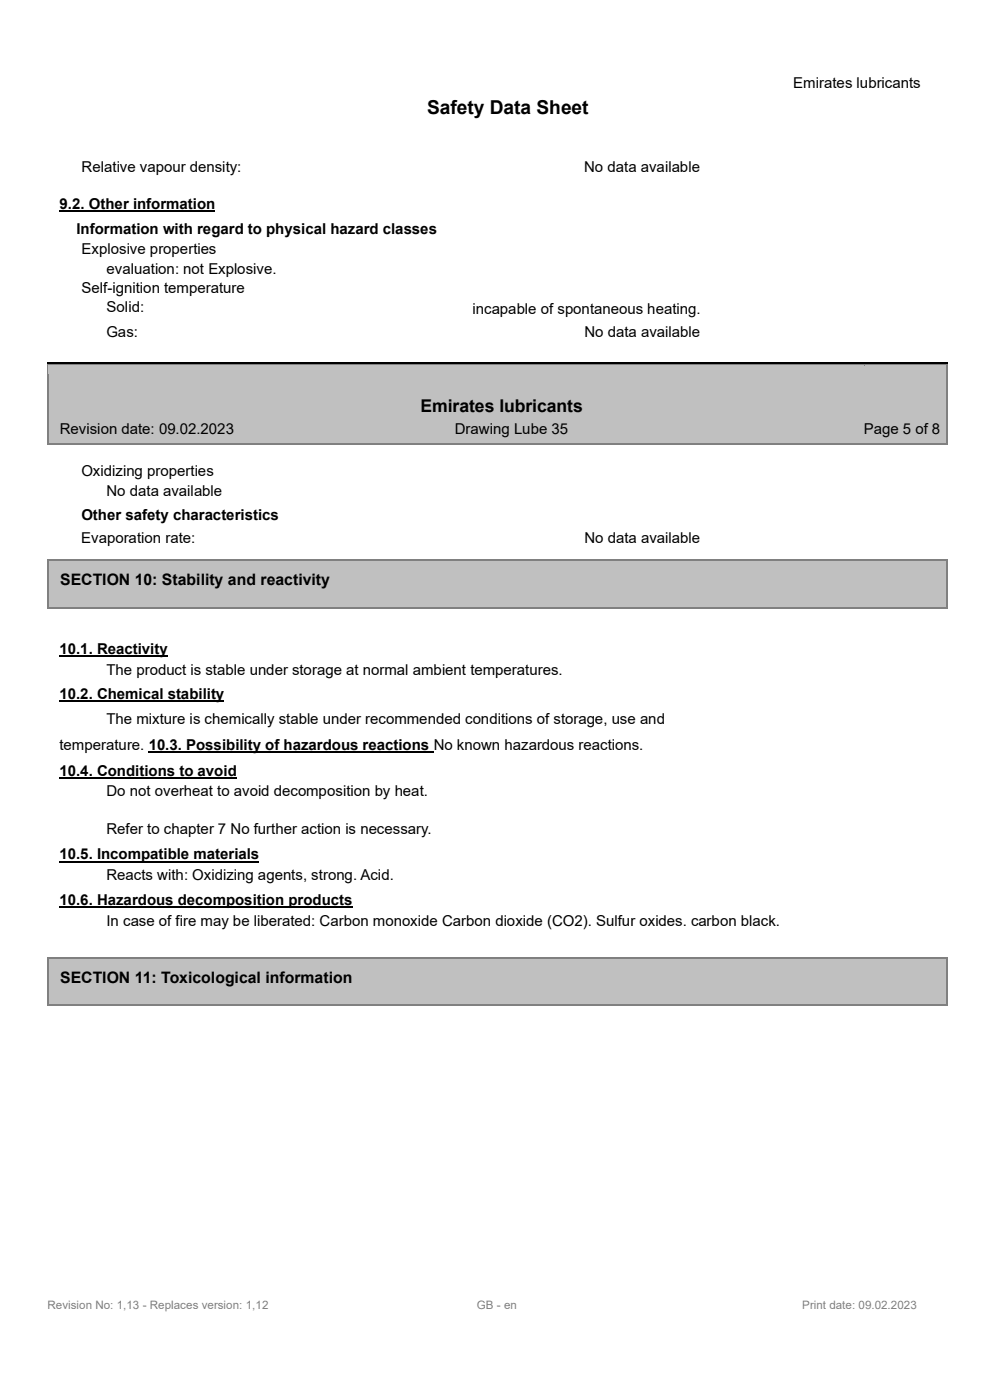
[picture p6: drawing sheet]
<svg xmlns="http://www.w3.org/2000/svg" width="210mm" height="297mm" viewBox="0 0 210 297" stroke-linecap="round" stroke-linejoin="round" font-family="sans-serif">
<defs><g id="words">
<text font-size="4.1" x="90.4" y="24.3">Safety Data Sheet</text>
<text font-size="3.7" x="89" y="87.2">Emirates lubricants</text>
<g font-size="3.3">
<text x="12.7" y="124">SECTION 10: Stability and reactivity</text>
<text x="12.7" y="208.3">SECTION 11: Toxicological information</text>
</g>
<g font-size="3.2">
<text x="168" y="18.5">Emirates lubricants</text>
<text x="17.3" y="36.5">Relative vapour density:</text>
<text x="123.7" y="36.5">No data available</text>
<text x="12.6" y="44.2">9.2. Other information</text>
<text x="16.2" y="49.6">Information with regard to physical hazard classes</text>
<text x="17.3" y="53.8">Explosive properties</text>
<text x="22.6" y="58">evaluation: not Explosive.</text>
<text x="17.3" y="62.2">Self-ignition temperature</text>
<text x="22.5" y="71.4">Gas:</text>
<text x="22.6" y="66.1">Solid:</text>
<text x="100.1" y="66.5">incapable of spontaneous heating.</text>
<text x="123.8" y="71.4">No data available</text>
<text x="12.7" y="92">Revision date: 09.02.2023</text>
<text x="96.3" y="92">Drawing Lube 35</text>
<text x="183" y="92">Page 5 of 8</text>
<text x="17.2" y="100.9">Oxidizing properties</text>
<text x="22.5" y="105">No data available</text>
<text x="17.2" y="110.3">Other safety characteristics</text>
<text x="17.2" y="115">Evaporation rate:</text>
<text x="123.8" y="115">No data available</text>
<text x="12.6" y="138.6">10.1. Reactivity</text>
<text x="22.5" y="143.1">The product is stable under storage at normal ambient temperatures.</text>
<text x="12.6" y="148.1">10.2. Chemical stability</text>
<text x="22.5" y="153.5">The mixture is chemically stable under recommended conditions of storage, use and</text>
<text x="12.6" y="158.9">temperature. 10.3. Possibility of hazardous reactions No known hazardous reactions.</text>
<text x="12.6" y="164.4">10.4. Conditions to avoid</text>
<text x="22.5" y="168.7">Do not overheat to avoid decomposition by heat.</text>
<text x="22.5" y="176.7">Refer to chapter 7 No further action is necessary.</text>
<text x="12.6" y="182.1">10.5. Incompatible materials</text>
<text x="12.6" y="191.8">10.6. Hazardous decomposition products</text>
<text x="22.5" y="186.5">Reacts with: Oxidizing agents, strong. Acid.</text>
<text x="22.5" y="196.2">In case of fire may be liberated: Carbon monoxide Carbon dioxide (CO2). Sulfur oxides. carbon black.</text>
</g>
<g font-size="2.5" fill="#808080">
<text x="10.1" y="277.4">Revision No: 1,13 - Replaces version: 1,12</text>
<text x="101" y="277.4">GB - en</text>
<text x="169.9" y="277.4">Print date: 09.02.2023</text>
</g>
</g></defs>
<path d="M12.6 44.8h33M9.9 77h190.7" fill="none" stroke="#000" stroke-width=".34"/>
<g fill="#c0c0c0">
<path d="M10.3 77.5h172.8v16.4h-172.8z" fill-rule="evenodd"/>
<path d="M10.3 83.7h171.4v5.3h-171.4z" fill-rule="evenodd"/>
<path d="M10.3 89h171.4v4h-171.4z" fill-rule="evenodd"/>
<path d="M183 77.5h17.4v16.4h-17.4z" fill-rule="evenodd"/>
<path d="M183 89h16.1v4h-16.1z" fill-rule="evenodd"/>
</g>
<path d="M10.2 77.1v2.3" fill="none" stroke="#808080" stroke-width=".34"/>
<path d="M10 77.1h.3v.4h-.3z" fill-rule="evenodd" fill="#808080"/>
<path d="M10.3 77.3h172.7" fill="none" stroke="#808080" stroke-width=".34"/>
<g fill="#c0c0c0">
<path d="M10.3 77.5h172.7v1.9h-172.7z" fill-rule="evenodd"/>
<path d="M183 77.5h.3v1.9h-.3z" fill-rule="evenodd"/>
</g>
<path d="M183 77.1h.3v.4h-.3z" fill-rule="evenodd" fill="#808080"/>
<path d="M183.3 77.3h17.1" fill="none" stroke="#808080" stroke-width=".34"/>
<path d="M183.3 77.5h17.1v1.9h-17.1z" fill-rule="evenodd" fill="#c0c0c0"/>
<path d="M200.6 77.1v2.3" fill="none" stroke="#808080" stroke-width=".34"/>
<path d="M200.4 77.1h.3v.4h-.3z" fill-rule="evenodd" fill="#808080"/>
<path d="M10.3 93h172.7v.9h-172.7z" fill-rule="evenodd" fill="#c0c0c0"/>
<path d="M10.2 79.4v14.5" fill="none" stroke="#808080" stroke-width=".34"/>
<path d="M183 93h17.6v.9h-17.6z" fill-rule="evenodd" fill="#c0c0c0"/>
<path d="M200.6 79.4v14.5" fill="none" stroke="#808080" stroke-width=".34"/>
<g fill="#808080">
<path d="M10 93.9h.3v.4h-.3z" fill-rule="evenodd"/>
<path d="M10 93.9h.3v.4h-.3z" fill-rule="evenodd"/>
<path d="M10.3 93.9h.4v.4h-.4z" fill-rule="evenodd"/>
</g>
<path d="M10.7 94.1h172.3" fill="none" stroke="#808080" stroke-width=".34"/>
<path d="M183 93.9h.3v.4h-.3z" fill-rule="evenodd" fill="#808080"/>
<path d="M183.3 94.1h17.1" fill="none" stroke="#808080" stroke-width=".34"/>
<path d="M200.4 93.9h.3v.4h-.3z" fill-rule="evenodd" fill="#808080"/>
<g fill="#c0c0c0">
<path d="M10.3 118.9h172.8v9.6h-172.8z" fill-rule="evenodd"/>
<path d="M10.3 120.9h171.4v4.1h-171.4z" fill-rule="evenodd"/>
<path d="M183 118.9h17.4v9.6h-17.4z" fill-rule="evenodd"/>
<path d="M183 120.9h16.1v6.7h-16.1z" fill-rule="evenodd"/>
</g>
<path d="M10.2 118.6v2.3" fill="none" stroke="#808080" stroke-width=".34"/>
<path d="M10 118.6h.3v.3h-.3z" fill-rule="evenodd" fill="#808080"/>
<path d="M10.3 118.9h.4v2h-.4z" fill-rule="evenodd" fill="#c0c0c0"/>
<path d="M10.3 118.6h.4v.3h-.4z" fill-rule="evenodd" fill="#808080"/>
<path d="M10.7 118.8h172.3" fill="none" stroke="#808080" stroke-width=".34"/>
<g fill="#c0c0c0">
<path d="M10.7 118.9h172.3v2h-172.3z" fill-rule="evenodd"/>
<path d="M183 118.9h.3v2h-.3z" fill-rule="evenodd"/>
</g>
<path d="M183 118.6h.3v.3h-.3z" fill-rule="evenodd" fill="#808080"/>
<path d="M183.3 118.8h17.1" fill="none" stroke="#808080" stroke-width=".34"/>
<path d="M183.3 118.9h17.1v2h-17.1z" fill-rule="evenodd" fill="#c0c0c0"/>
<g fill="#808080">
<path d="M200.4 118.9h.3v2h-.3z" fill-rule="evenodd"/>
<path d="M200.4 118.6h.3v.3h-.3z" fill-rule="evenodd"/>
</g>
<path d="M10.3 127.7h172.7v.9h-172.7z" fill-rule="evenodd" fill="#c0c0c0"/>
<path d="M10.2 120.9v7.7" fill="none" stroke="#808080" stroke-width=".34"/>
<path d="M183 127.7h17.6v.9h-17.6z" fill-rule="evenodd" fill="#c0c0c0"/>
<path d="M200.6 120.9v7.7" fill="none" stroke="#808080" stroke-width=".34"/>
<path d="M12.6 139.1h22.9M12.6 148.6h34.9M31.5 159.4h60.4M12.6 164.9h37.6M12.6 182.6h42.3M12.6 192.3h62.1" fill="none" stroke="#000" stroke-width=".34"/>
<g fill="#808080">
<path d="M10 128.6h.3v.3h-.3z" fill-rule="evenodd"/>
<path d="M10 128.6h.3v.3h-.3z" fill-rule="evenodd"/>
<path d="M10.3 128.6h.4v.3h-.4z" fill-rule="evenodd"/>
</g>
<path d="M10.7 128.8h172.3" fill="none" stroke="#808080" stroke-width=".34"/>
<path d="M183 128.6h.3v.3h-.3z" fill-rule="evenodd" fill="#808080"/>
<path d="M183.3 128.8h17.1" fill="none" stroke="#808080" stroke-width=".34"/>
<path d="M200.4 128.6h.3v.3h-.3z" fill-rule="evenodd" fill="#808080"/>
<g fill="#c0c0c0">
<path d="M10.3 203.2h172.8v9.6h-172.8z" fill-rule="evenodd"/>
<path d="M10.3 205.2h171.4v4.1h-171.4z" fill-rule="evenodd"/>
<path d="M183 203.2h17.4v9.6h-17.4z" fill-rule="evenodd"/>
<path d="M183 205.2h16.1v6.7h-16.1z" fill-rule="evenodd"/>
</g>
<path d="M10.2 202.9v2.3" fill="none" stroke="#808080" stroke-width=".34"/>
<path d="M10 202.9h.3v.3h-.3z" fill-rule="evenodd" fill="#808080"/>
<path d="M10.3 203.2h.4v2h-.4z" fill-rule="evenodd" fill="#c0c0c0"/>
<path d="M10.3 202.9h.4v.3h-.4z" fill-rule="evenodd" fill="#808080"/>
<path d="M10.7 203.1h172.3" fill="none" stroke="#808080" stroke-width=".34"/>
<g fill="#c0c0c0">
<path d="M10.7 203.2h172.3v2h-172.3z" fill-rule="evenodd"/>
<path d="M183 203.2h.3v2h-.3z" fill-rule="evenodd"/>
</g>
<path d="M183 202.9h.3v.3h-.3z" fill-rule="evenodd" fill="#808080"/>
<path d="M183.3 203.1h17.1" fill="none" stroke="#808080" stroke-width=".34"/>
<path d="M183.3 203.2h17.1v2h-17.1z" fill-rule="evenodd" fill="#c0c0c0"/>
<g fill="#808080">
<path d="M200.4 203.2h.3v2h-.3z" fill-rule="evenodd"/>
<path d="M200.4 202.9h.3v.3h-.3z" fill-rule="evenodd"/>
</g>
<path d="M10.3 212h172.7v.9h-172.7z" fill-rule="evenodd" fill="#c0c0c0"/>
<path d="M10.2 205.2v7.7" fill="none" stroke="#808080" stroke-width=".34"/>
<g fill="#808080">
<path d="M10 212.9h.3v.3h-.3z" fill-rule="evenodd"/>
<path d="M10 212.9h.3v.3h-.3z" fill-rule="evenodd"/>
</g>
<path d="M10.3 213.1h172.7" fill="none" stroke="#808080" stroke-width=".34"/>
<path d="M183 212h17.6v.9h-17.6z" fill-rule="evenodd" fill="#c0c0c0"/>
<path d="M182.7 212.9h.3v.3h-.3z" fill-rule="evenodd" fill="#808080"/>
<path d="M183 213.1h17.4M200.6 205.2v7.7" fill="none" stroke="#808080" stroke-width=".34"/>
<g fill="#808080">
<path d="M200.4 212.9h.3v.3h-.3z" fill-rule="evenodd"/>
<path d="M200.4 212.9h.3v.3h-.3z" fill-rule="evenodd"/>
</g>
<use href="#words"/>
</svg>
